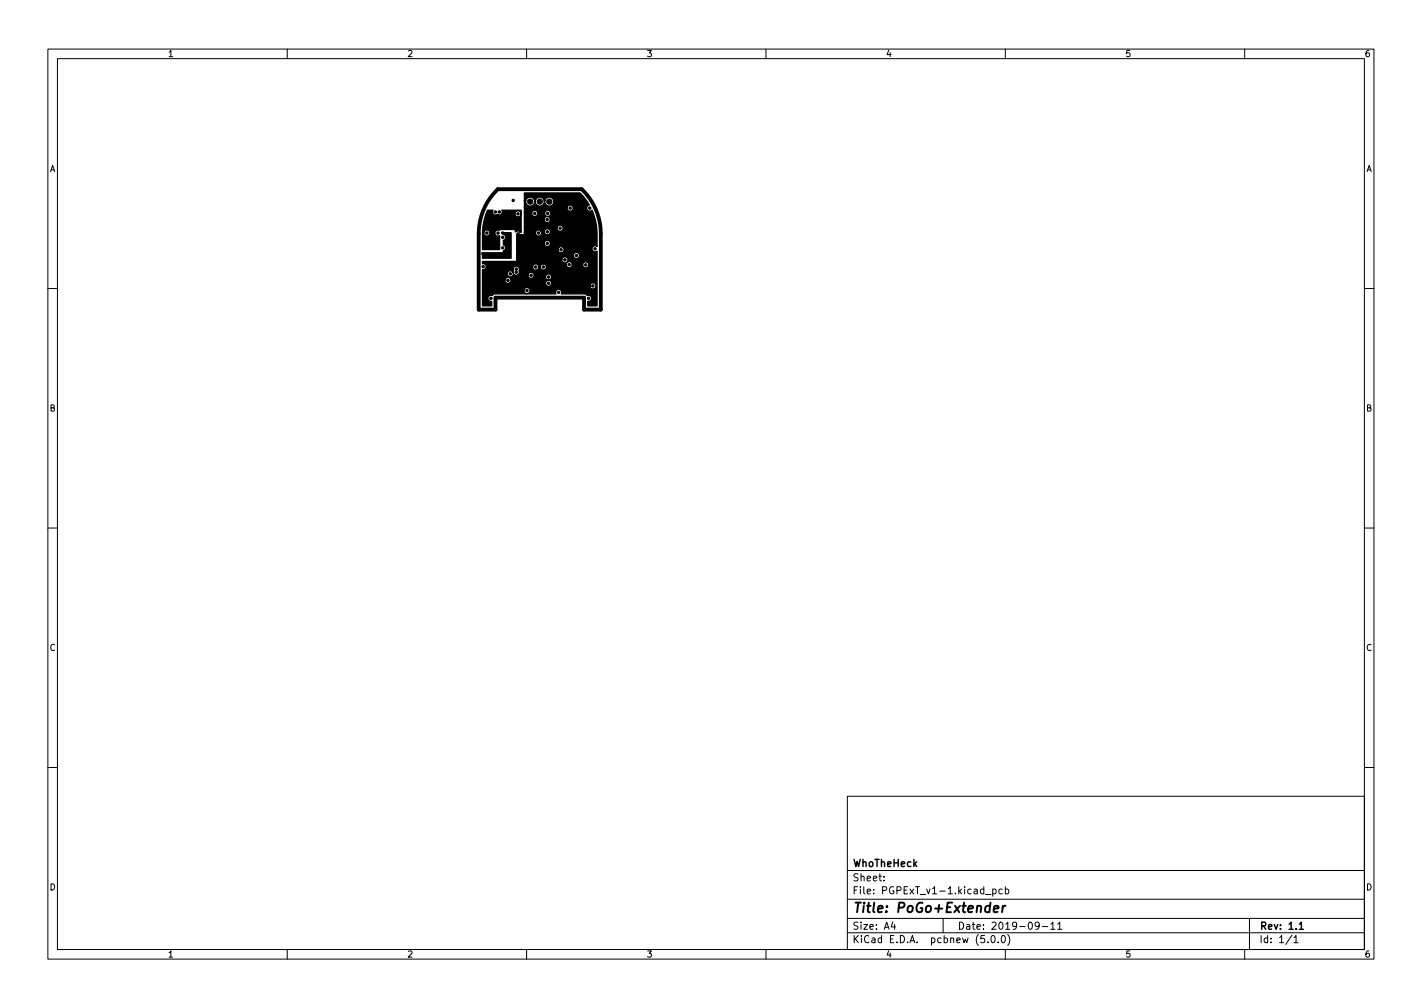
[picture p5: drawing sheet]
<svg xmlns="http://www.w3.org/2000/svg" width="297mm" height="210mm" viewBox="0 0 297 210" stroke-linecap="round" stroke-linejoin="round" font-family="sans-serif">
<defs><g id="words">
<text font-size="2.8" x="178" y="190.6">Title: PoGo+Extender</text>
<g font-size="2.1">
<text x="178" y="184">Sheet:</text>
<text x="178" y="181">WhoTheHeck</text>
<text x="178" y="186.7">File: PGPExT_v1-1.kicad_pcb</text>
<text x="178" y="196.9">KiCad E.D.A. pcbnew (5.0.0)</text>
<text x="178" y="194.1">Size: A4</text>
<text x="200" y="194.1">Date: 2019-09-11</text>
<text x="263" y="194.1">Rev: 1.1</text>
<text x="263" y="196.9">Id: 1/1</text>
</g>
<g font-size="1.8">
<text x="35" y="11.9">1</text>
<text x="85" y="11.9">2</text>
<text x="135" y="11.9">3</text>
<text x="185" y="11.9">4</text>
<text x="235" y="11.9">5</text>
<text x="285" y="11.9">6</text>
<text x="10.3" y="35.9">A</text>
<text x="285.3" y="35.9">A</text>
<text x="10.3" y="85.9">B</text>
<text x="285.3" y="85.9">B</text>
<text x="10.3" y="135.9">C</text>
<text x="285.3" y="135.9">C</text>
<text x="10.3" y="185.9">D</text>
<text x="285.3" y="185.9">D</text>
<text x="35" y="199.9">1</text>
<text x="85" y="199.9">2</text>
<text x="135" y="199.9">3</text>
<text x="185" y="199.9">4</text>
<text x="235" y="199.9">5</text>
<text x="285" y="199.9">6</text>
</g>
</g></defs>
<g fill="none" stroke="#000" stroke-width=".21">
<path d="M10 10.2h277v190.1h-277zM12 12.2h273v186.1h-273zM60 10.2v2M110 10.2v2M160 10.2v2M210 10.2v2M260 10.2v2M10 60.2h2M285 60.2h2M10 110.2h2M285 110.2h2M10 160.2h2"/>
<path d="M177 166.3h108v32h-108zM285 160.2h2M60 198.3v2M110 198.3v2M160 198.3v2M177 194.8h108M177 191.8h108M177 187.8h108M177 181.8h108M184.6 183.8v.1M184.6 183v.1M186.5 192.5l-.4 1h1"/>
<path d="M186.9 193v1M197 191.8v3M205.9 186.8h1.1M206.4 196.7v.1M207.2 195.4l.2-.1a.8 .8 0 0 1 .5 .8 .8 .8 0 0 1-.5 .7 1 1 0 0 1-.2-1.4zM207.4 185.7l.4-.1 .3 .3-.2 .7h-.5M207.4 185.6v1.5M208.5 196.7v.1M209.4 195.4l.1-.1a.8 .8 0 0 1 .5 .8 .8 .8 0 0 1-.5 .7 1 1 0 0 1-.1-1.4zM209.4 185.7l-.5-.1-.3 .3 .2 .7h.6M210 198.3v2M210 185.7l.4-.1 .3 .3-.1 .7h-.6"/>
<path d="M210 185.1v1.5M210.5 195.1a1.72 1.72 0 0 1 0 2.3M217.1 193.2l-.3 .3-.4-.1-.2-.2 .2-.6 .4-.1 .2 .2a.99 .99 0 0 1-.4 1.3h-.2M217.7 193.5h1.2M219.5 193l.4-.5v1.5M219.5 194h.9M220.9 193l.5-.5v1.5M220.9 194h.9M260 198.3v2M261 191.8v6.5M269.9 195.3l-1.3 1.9M270.3 195.8l.4-.5v1.5"/>
<path d="M270.3 196.8h.8"/>
</g>
<path d="M271.4 193l.4-.5v1.5M271.4 194h.9" fill="none" stroke="#000" stroke-width=".3"/>
<path d="M207.6 189.8l1-.2-.1-.4h-.7l-.3 1 .3 .3 .6-.1M209.5 189.1l-.2 1.4M210.1 189.1l-.4 .1-.3 .3" fill="none" stroke="#000" stroke-width=".4"/>
<path d="M104 39.5h17.5a12.8 12.8 0 0 1 4 9.3v15.8h-3.5v-2.5h-18.5v2.5h-3.5v-15.8a12.8 12.8 0 0 1 4-9.3z" fill="none" stroke="#000" stroke-width=".8"/>
<g fill="#000" stroke="#000" stroke-width=".21">
<circle cx="100.8" cy="52.9" r=".25"/>
<circle cx="100.9" cy="55.7" r=".25"/>
<circle cx="101.7" cy="48.6" r=".25"/>
<circle cx="102.7" cy="44.2" r=".25"/>
<circle cx="102.9" cy="51.5" r=".25"/>
<circle cx="103.5" cy="44.2" r=".25"/>
<circle cx="104" cy="48.7" r=".25"/>
<circle cx="104.3" cy="44.2" r=".25"/>
<circle cx="104.8" cy="58.1" r=".25"/>
<circle cx="105" cy="51.7" r=".25"/>
<circle cx="105" cy="48.6" r=".25"/>
<circle cx="105" cy="49.5" r=".25"/>
<circle cx="105.2" cy="44.2" r=".25"/>
<circle cx="106.1" cy="58.5" r=".25"/>
<circle cx="106.4" cy="54.8" r=".25"/>
<circle cx="106.6" cy="57.2" r=".25"/>
<circle cx="107.2" cy="41.8" r=".25"/>
<circle cx="107.9" cy="56.2" r=".25"/>
<circle cx="107.9" cy="56.8" r=".25"/>
<circle cx="108.2" cy="44.6" r=".25"/>
<circle cx="108.2" cy="48.8" r=".25"/>
<circle cx="108.7" cy="48.3" r=".25"/>
<circle cx="110.7" cy="42.1" r=".55"/>
<circle cx="110.9" cy="57.5" r=".25"/>
<circle cx="111.7" cy="44.5" r=".25"/>
<circle cx="111.7" cy="45.5" r=".25"/>
<circle cx="111.9" cy="55.7" r=".25"/>
<circle cx="112.5" cy="48.6" r=".25"/>
<circle cx="112.7" cy="42.1" r=".55"/>
<circle cx="113.5" cy="55.7" r=".25"/>
<circle cx="113.6" cy="57.4" r=".25"/>
<circle cx="114.3" cy="45.8" r=".25"/>
<circle cx="114.3" cy="48.4" r=".25"/>
<circle cx="114.3" cy="50.8" r=".25"/>
<circle cx="114.4" cy="44.5" r=".25"/>
<circle cx="114.6" cy="57.8" r=".25"/>
<circle cx="114.6" cy="59.1" r=".25"/>
<circle cx="114.7" cy="42.1" r=".55"/>
<circle cx="117" cy="47.6" r=".25"/>
<circle cx="117.2" cy="52.1" r=".25"/>
<circle cx="118" cy="54.2" r=".25"/>
<circle cx="118.9" cy="55.2" r=".25"/>
<circle cx="119.1" cy="43.4" r=".25"/>
<circle cx="120.4" cy="53.3" r=".25"/>
<circle cx="122.4" cy="55.3" r=".25"/>
<circle cx="123.1" cy="59.7" r=".25"/>
<circle cx="123.2" cy="43.4" r=".25"/>
<circle cx="123.8" cy="59.7" r=".25"/>
<circle cx="124.3" cy="51.9" r=".25"/>
<circle cx="102.5" cy="62.3" r=".25"/>
<circle cx="108.6" cy="60.7" r=".25"/>
<circle cx="110.1" cy="60.7" r=".25"/>
<circle cx="116.7" cy="61" r=".25"/>
<circle cx="122.9" cy="62.3" r=".25"/>
</g>
<path d="M101.8 43.9h1.2a.67 .67 0 0 0 .1 .8 .67 .67 0 0 0 .8 .1 .62 .62 0 0 0 1-.3h2.7a.64 .64 0 0 0 .7 .8 .64 .64 0 0 0 .4-1 .64 .64 0 0 0-1 0l-.1 .2h-2.7l-.1-.6h4.1v4.5h-.2a.76 .76 0 0 0-1.1 0l-.1-.5h-3l-.1 .2a.64 .64 0 0 0-1 .6 .64 .64 0 0 0 1 .5v2.9h-3.6v-3.6h.3a.64 .64 0 0 0 .7 .8 .64 .64 0 0 0 .4-1 .64 .64 0 0 0-1 0l-.1 .2h-.3a11.4 11.4 0 0 1 1-4.6zM100.8 52.8h4.2l.1-.4a.63 .63 0 0 0 .5-.7 .63 .63 0 0 0-.5-.6v-.9a.64 .64 0 0 0 .5-.7 .64 .64 0 0 0-.5-.6v-.3h1.7v5.3h-6zM109.5 40.3h11.7l.7 .7 1.2 1.8a.63 .63 0 0 0-.5 .9 .63 .63 0 0 0 1.1 .2 14.9 14.9 0 0 1 1 7.6 .63 .63 0 0 0-.9 0 .63 .63 0 0 0 0 .9 .63 .63 0 0 0 .9 0v11.5h-1.9v-1a.64 .64 0 0 0 .8-.7 .64 .64 0 0 0-.9-.5l-.7-.3h-4.8l.1-.2a.64 .64 0 0 0-.7-.8 .64 .64 0 0 0-.4 1h-12.7l-.7 .3a.63 .63 0 0 0-.9 .5 .63 .63 0 0 0 .8 .7v1h-1.9v-3.4h8.7a.64 .64 0 0 0 .7 .8 .64 .64 0 0 0 .4-1 .64 .64 0 0 0-1.1 0v.2h-8.7v-2.1h4.7a.63 .63 0 0 0 .3 .7 .63 .63 0 0 0 .7-.1h7.5v.3a.63 .63 0 0 0 .4 .5 .63 .63 0 0 0 .7-.2h8.1v.2a.64 .64 0 0 0 1 .4 .64 .64 0 0 0 0-1 .64 .64 0 0 0-1 .4l-8.1-.1a.64 .64 0 0 0-.3-.9 .64 .64 0 0 0-.8 .4h-7.5l.1-.1a.64 .64 0 0 0-.3-.9 .64 .64 0 0 0-.8 .4h-4.7v-1.3h5.2v.2a.64 .64 0 0 0 1 .4 .64 .64 0 0 0 0-1.1 .64 .64 0 0 0-1 .5h-5.2v-.8l.6-.2h5.8v.6a.63 .63 0 0 0 .3 .7 .63 .63 0 0 0 .7-.1h2.1v.3a.63 .63 0 0 0 .6 .5 .63 .63 0 0 0 .6-.4h2.5v.3a.64 .64 0 0 0 .9 .4 .64 .64 0 0 0 0-1.1 .64 .64 0 0 0-.9 .4h-2.5l.1-.1a.64 .64 0 0 0-.5-.8 .64 .64 0 0 0-.8 .5h-2.1l.3-.3v-.9l-.4-.5h3.2v.3a.64 .64 0 0 0 .7 .5 .64 .64 0 0 0 .5-.8h.4v.3a.64 .64 0 0 0 1 .3 .64 .64 0 0 0-.3-1.1h4.7v.3a.64 .64 0 0 0 .7 .5 .64 .64 0 0 0 .5-.7h2.2v.2a.64 .64 0 0 0 1 .4 .64 .64 0 0 0 0-1 .64 .64 0 0 0-1 .4l-2.2-.1a.64 .64 0 0 0-.6-.5 .64 .64 0 0 0-.6 .5h-4.7a.64 .64 0 0 0-.7 .5h-.4l-.1-.2a.64 .64 0 0 0-.6-.3 .64 .64 0 0 0-.5 .5h-3.3a.64 .64 0 0 0-.8 .5l-5.7-.1a.64 .64 0 0 0-.1-.7 .64 .64 0 0 0-.6-.2v-.5h7l.1-.5h9.5a.64 .64 0 0 0 .7 .8 .64 .64 0 0 0 .4-1 .64 .64 0 0 0-1 0l-.1 .2h-9.5v-.9h11.9a.64 .64 0 0 0 .7 .8 .64 .64 0 0 0 .4-1 .64 .64 0 0 0-1 0l-.1 .2h-11.9v-1.2h8.7a.64 .64 0 0 0 .7 .8 .64 .64 0 0 0 .4-1 .64 .64 0 0 0-1 0l-.1 .2h-8.7v-1.3h5.8a.64 .64 0 0 0 .7 .8 .64 .64 0 0 0 .5-1 .64 .64 0 0 0-1.1 0l-.1 .2h-5.8v-1.7h1.5l.1-.5h2.4a.64 .64 0 0 0 .7 .8 .64 .64 0 0 0 .4-1h.7v.2a.64 .64 0 0 0 1 .4 .64 .64 0 0 0 0-1 .64 .64 0 0 0-1 .4h-.7l-.1-.2a.64 .64 0 0 0-1 .4h-2.4v-1h6.9v.3a.64 .64 0 0 0 1 .4 .64 .64 0 0 0 0-1.1 .64 .64 0 0 0-1 .4h-6.9v-1.8h4.2v.3a.64 .64 0 0 0 1 .4 .64 .64 0 0 0 0-1.1 .64 .64 0 0 0-1 .4h-4.2v-1.3h1.6v.3a.64 .64 0 0 0 .7 .5 .64 .64 0 0 0 .5-.8h1.5v.3a.64 .64 0 0 0 1 .4 .64 .64 0 0 0 0-1.1 .64 .64 0 0 0-1 .4h-1.5l-.1-.2a.64 .64 0 0 0-.6-.3 .64 .64 0 0 0-.5 .5h-1.6v-1.1h9v.3a.64 .64 0 0 0 1 .4 .64 .64 0 0 0 0-1.1 .64 .64 0 0 0-1 .4h-9v-1.4h.3v.4a.95 .95 0 0 0 1.1 .7 .95 .95 0 0 0 .8-1.1h.1v.4a.95 .95 0 0 0 1.1 .7 .95 .95 0 0 0 .8-1.1h.1v.4a.95 .95 0 0 0 1.5 .6 .95 .95 0 0 0 0-1.6 .95 .95 0 0 0-1.5 .6h-.1l-.2-.3a.95 .95 0 0 0-.9-.4 .95 .95 0 0 0-.8 .7h-.1l-.2-.3a.95 .95 0 0 0-.9-.4 .95 .95 0 0 0-.8 .7h-.3z" fill="#000" stroke="#000" stroke-width=".25"/>
<use href="#words"/>
</svg>
